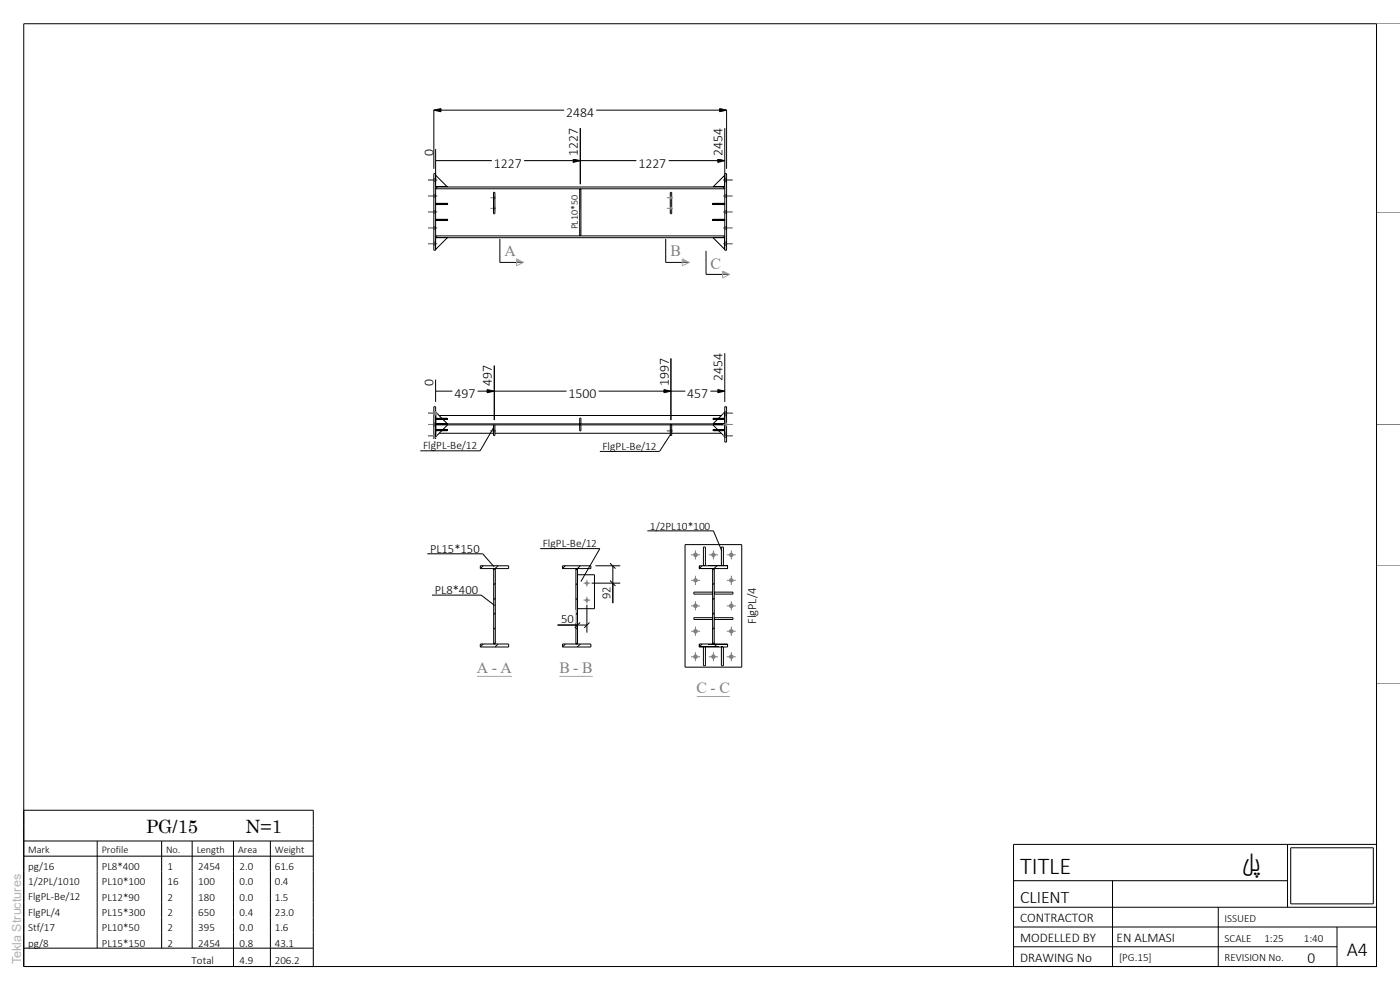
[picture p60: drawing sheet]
<svg xmlns="http://www.w3.org/2000/svg" width="297mm" height="210mm" viewBox="0 0 297 210" stroke-linecap="round" stroke-linejoin="round" font-family="sans-serif">
<defs><g id="words">
<g font-size="5.1">
<text x="216.4" y="185.4">TITLE</text>
<text x="263.4" y="184.7">لپ</text>
</g>
<text font-size="4.2" x="285.7" y="202.8">A4</text>
<g font-size="3.9">
<text x="31" y="176.7">PG/15</text>
<text x="52.1" y="176.7">N=1</text>
</g>
<text font-size="3.7" x="216.4" y="191.6">CLIENT</text>
<g font-size="3.3" fill="#7f7f7f">
<text x="107" y="54.4">A</text>
<text x="142.2" y="54.4">B</text>
<text x="150.7" y="57">C</text>
<text x="101.2" y="142.7">A - A</text>
<text x="118.7" y="142.7">B - B</text>
<text x="147.8" y="147">C - C</text>
</g>
<text font-size="3.3" x="277.4" y="204.3">0</text>
<g font-size="2.9">
<text x="120.1" y="24.9">2484</text>
<text x="91.9" y="33.1" transform="rotate(-90 91.9 33.1)">0</text>
<text x="104.8" y="35.6">1227</text>
<text x="122.6" y="33.1" transform="rotate(-90 122.6 33.1)">1227</text>
<text x="135.4" y="35.6">1227</text>
<text x="153.3" y="33.1" transform="rotate(-90 153.3 33.1)">2454</text>
<text x="91.9" y="82" transform="rotate(-90 91.9 82)">0</text>
<text x="104.4" y="82" transform="rotate(-90 104.4 82)">497</text>
<text x="141.9" y="82" transform="rotate(-90 141.9 82)">1997</text>
<text x="153.3" y="80.9" transform="rotate(-90 153.3 80.9)">2454</text>
<text x="96.4" y="84.5">497</text>
<text x="120.6" y="84.5">1500</text>
<text x="145.8" y="84.5">457</text>
</g>
<g font-size="2.8">
<text x="216.4" y="195.6">CONTRACTOR</text>
<text x="216.4" y="199.8">MODELLED BY</text>
<text x="236.9" y="199.8">EN ALMASI</text>
<text x="216.4" y="204">DRAWING No</text>
</g>
<g font-size="2.7">
<text x="91.2" y="117.3">PL15*150</text>
<text x="92.2" y="126">PL8*400</text>
<text x="129.5" y="127.1" transform="rotate(-90 129.5 127.1)">92</text>
<text x="119" y="132.1">50</text>
<text x="160.4" y="132.4" transform="rotate(-90 160.4 132.4)">FlgPL/4</text>
</g>
<text font-size="2.7" fill="#b2b2b2" x="4.5" y="204.5" transform="rotate(-90 4.5 204.5)">Tekla Structures</text>
<g font-size="2.4">
<text x="89.7" y="95.3">FlgPL-Be/12</text>
<text x="127.8" y="95.5">FlgPL-Be/12</text>
<text x="137.9" y="112.4">1/2PL10*100</text>
<text x="115.1" y="116.1">FlgPL-Be/12</text>
</g>
<g font-size="2.3">
<text x="6" y="184.5">pg/16</text>
<text x="21.6" y="184.6">PL8*400</text>
<text x="35.6" y="184.6">1</text>
<text x="42" y="184.6">2454</text>
<text x="50.8" y="184.6">2.0</text>
<text x="58.3" y="184.6">61.6</text>
<text x="6" y="187.8">1/2PL/1010</text>
<text x="6" y="191">FlgPL-Be/12</text>
<text x="21.6" y="187.8">PL10*100</text>
<text x="21.6" y="191">PL12*90</text>
<text x="35.6" y="187.8">16</text>
<text x="35.6" y="191">2</text>
<text x="42" y="187.8">100</text>
<text x="42" y="191">180</text>
<text x="50.8" y="187.8">0.0</text>
<text x="50.8" y="191">0.0</text>
<text x="58.3" y="187.8">0.4</text>
<text x="58.3" y="191">1.5</text>
<text x="6" y="194.3">FlgPL/4</text>
<text x="6" y="197.5">Stf/17</text>
<text x="21.6" y="194.3">PL15*300</text>
<text x="21.6" y="197.6">PL10*50</text>
<text x="35.6" y="194.3">2</text>
<text x="35.6" y="197.6">2</text>
<text x="42" y="194.3">650</text>
<text x="42" y="197.6">395</text>
<text x="50.8" y="194.3">0.4</text>
<text x="50.8" y="197.6">0.0</text>
<text x="58.3" y="194.3">23.0</text>
<text x="58.3" y="197.6">1.6</text>
<text x="259.8" y="195.5">ISSUED</text>
<text x="6" y="200.8">pg/8</text>
<text x="21.6" y="200.8">PL15*150</text>
<text x="35.6" y="200.8">2</text>
<text x="42" y="200.8">2454</text>
<text x="50.8" y="200.8">0.8</text>
<text x="58.3" y="200.8">43.1</text>
<text x="237.4" y="203.9">[PG.15]</text>
<text x="259.8" y="199.7">SCALE</text>
<text x="259.8" y="203.9">REVISION No.</text>
<text x="268.2" y="199.7">1:25</text>
<text x="276.6" y="199.7">1:40</text>
<text x="40.6" y="204.4">Total</text>
<text x="50.8" y="204.4">4.9</text>
<text x="58.3" y="204.4">206.2</text>
</g>
<g font-size="2.2">
<text x="6" y="181">Mark</text>
<text x="21.6" y="181">Profile</text>
<text x="35.2" y="181">No.</text>
<text x="41.7" y="181">Length</text>
<text x="50.5" y="181">Area</text>
<text x="58.3" y="181">Weight</text>
</g>
<text font-size="2.1" x="122.6" y="48.7" transform="rotate(-90 122.6 48.7)">PL10*50</text>
</g></defs>
<g fill="none" stroke="#000" stroke-width=".21">
<path d="M123 40.1h.2v9.9h-.2zM102.5 120l-.6 .6M102.5 136.6l-.6 .6M105.1 136.3l-.4 .3M105.1 133.2l-.4 .3M105.1 130l-.4 .3M105.1 126.9l-.4 .3M105.1 123.7l-.4 .3M105.7 120l-1 .9M105.7 136.6l-.7 .6M119.9 136.6l-.6 .6M119.9 120l-.6 .6"/>
<path d="M122.5 136.3l-.3 .3M122.5 133.2l-.3 .3M122.5 130l-.3 .3M122.5 126.9l-.3 .3M122.5 123.7l-.3 .3M123.1 136.6l-.6 .6M123.1 120l-.9 .9M148.9 120l-.6 .6M148.9 136.6l-.6 .6M151.5 136.3l-.3 .3M151.5 133.2l-.3 .3M151.5 130l-.3 .3"/>
<path d="M151.5 126.9l-.3 .3M151.5 123.7l-.3 .3M152.1 120l-.9 .9M152.1 136.6l-.6 .6"/>
</g>
<path d="M90.8 38.2h2M92 38.5h.4M92 37.9h.4M90.8 51.7h2M92 52h.4M92 51.4h.4" fill="none" stroke="#7f7f7f" stroke-width=".21"/>
<g fill="#7f7f7f">
<path d="M92 37.9h.4v.6h-.4z"/>
<path d="M92 51.4h.4v.6h-.4z"/>
</g>
<path d="M151.3 50.4l2.5 2.5M151.3 50.4h2.1M153.4 50.4h.4M153.8 50.4v2.5" fill="none" stroke="#000" stroke-width=".21"/>
<g fill="#000">
<path d="M123 40.1h.2zM123 50h.2z"/>
<path d="M122.9 40.1l.1 4.2zM122.9 48.6l.1 1.4z"/>
<path d="M123.2 40.1v4.2zM123.2 48.6v1.4z"/>
</g>
<path d="M104 42h1.2M104 44.2h1.2M104.7 42.2h.3M104.7 41.7h.3M104.7 44.4h.3M104.7 44h.3" fill="none" stroke="#7f7f7f" stroke-width=".21"/>
<g fill="#7f7f7f">
<path d="M104.7 41.7h.3v.5h-.3z"/>
<path d="M104.7 44h.3v.4h-.3z"/>
</g>
<path d="M92.4 37.2v2.5M92.4 39.6h2.5M92.4 40l.4-.3h60.6l.4 .3zM142.2 40.8h.3v4.5h-.3zM151.3 43.1h2.5v.3h-2.5z" fill="none" stroke="#000" stroke-width=".21"/>
<path d="M92.4 37.1l2.5 2.6z" fill="#000"/>
<path d="M153.4 38.2h2M153.8 38.5h.3M153.8 37.9h.3M153.4 51.7h2M153.8 52h.3M153.8 51.4h.3" fill="none" stroke="#7f7f7f" stroke-width=".21"/>
<g fill="#7f7f7f">
<path d="M153.8 37.9h.3v.6h-.3z"/>
<path d="M153.8 51.4h.3v.6h-.3z"/>
</g>
<path d="M92.4 37.2v2.5M92.4 39.7h.4M92.4 37.2l2.5 2.5M92.8 39.6h2.1M151.3 39.6h2.5M153.8 37.2v2.5M92.4 50.4v2.5M92.4 50h61.4l-.4 .4h-60.6zM92.4 50.4h2.5M92.5 43.1h2.5v.3h-2.5zM92.5 46.5h2.5v.3h-2.5zM104.7 40.8h.3v4.5h-.3z" fill="none" stroke="#000" stroke-width=".21"/>
<path d="M153.8 37.1l-2.5 2.6zM92.4 52.9l2.5-2.5zM92.4 46.5l.1 .3zM94.9 46.5l.1 .3z" fill="#000"/>
<g fill="none" stroke="#7f7f7f" stroke-width=".21">
<path d="M90.8 38.2h2M92 38.5h.4M92 37.9h.4M90.8 41.6h2M90.8 45h2M90.8 48.3h2M90.8 51.7h2M92 41.9h.4M92 41.3h.4M92 45.3h.4M92 44.7h.4M92 48.6h.4"/>
<path d="M92 48h.4M92 52h.4M92 51.4h.4"/>
</g>
<g fill="#7f7f7f">
<path d="M92 37.9h.4v.6h-.4z"/>
<path d="M92 41.3h.4v.6h-.4z"/>
<path d="M92 44.7h.4v.6h-.4z"/>
<path d="M92 48h.4v.6h-.4z"/>
<path d="M92 51.4h.4v.6h-.4z"/>
</g>
<path d="M92.4 50.4v2.5M92.4 50.4h.4M92.8 50.4h2.1M94.9 50.4l-2.5 2.5" fill="none" stroke="#000" stroke-width=".21"/>
<g fill="none" stroke="#7f7f7f" stroke-width=".21">
<path d="M153.4 38.2h2M153.8 38.5h.3M153.8 37.9h.3M153.4 41.6h2M153.4 45h2M153.4 48.3h2M153.4 51.7h2M153.8 41.9h.3M153.8 41.3h.3M153.8 45.3h.3M153.8 44.7h.3M153.8 48.6h.3"/>
<path d="M153.8 48h.3M153.8 52h.3M153.8 51.4h.3"/>
</g>
<g fill="#7f7f7f">
<path d="M153.8 37.9h.3v.6h-.3z"/>
<path d="M153.8 41.3h.3v.6h-.3z"/>
<path d="M153.8 44.7h.3v.6h-.3z"/>
<path d="M153.8 48h.3v.6h-.3z"/>
<path d="M153.8 51.4h.3v.6h-.3z"/>
</g>
<g fill="none" stroke="#000" stroke-width=".21">
<path d="M92 36.8h.4v16.3h-.4zM151.3 39.6h2.1M153.4 39.7h.4M153.8 36.8h.3v16.3h-.3zM153.8 37.2l-2.5 2.5M153.8 37.2v2.5M92.5 43.4h2.5M92.5 43.2h2.5M151.3 43.4h2.5M151.3 43.2h2.5M151.3 50.4h2.5M153.8 46.5h-2.5v.3h2.5"/>
<path d="M153.8 50.4v2.5"/>
</g>
<path d="M92.4 43.1l.1 .3zM94.9 43.1l.1 .3zM151.2 43.1l.1 .3zM151.2 46.5l.1 .3zM153.7 43.1l.1 .3zM153.7 46.5l.1 .3zM151.3 50.4l2.5 2.5z" fill="#000"/>
<path d="M141.5 42h1.2M141.5 44.2h1.2M142.2 42.2h.3M142.2 41.7h.3M142.2 44.4h.3M142.2 44h.3" fill="none" stroke="#7f7f7f" stroke-width=".21"/>
<g fill="#7f7f7f">
<path d="M142.2 41.7h.3v.5h-.3z"/>
<path d="M142.2 44h.3v.4h-.3z"/>
</g>
<path d="M119.3 136.6h6v.6h-6z" fill="none" stroke="#000" stroke-width=".21"/>
<circle cx="124.5" cy="123.7" r=".37" fill="#7f7f7f"/>
<path d="M123.8 123.7h1.4M124.5 123v1.4" fill="none" stroke="#7f7f7f" stroke-width=".21"/>
<circle cx="124.5" cy="127.3" r=".37" fill="#7f7f7f"/>
<path d="M141.5 91.4h1.2M142.2 91.6h.3M142.2 91.1h.3M123.8 127.3h1.4M124.5 126.6v1.4" fill="none" stroke="#7f7f7f" stroke-width=".21"/>
<path d="M123 90.1v1.3h.2v-1.3M119.3 120h6v.6h-6zM122.2 120.6v16h.3v-16M122.5 121.9h3.6v7.2h-3.6" fill="none" stroke="#000" stroke-width=".21"/>
<path d="M123 90.1h.2z" fill="#000"/>
<path d="M142.2 91.1h.3v.5h-.3z" fill="#7f7f7f"/>
<path d="M94 91.1l1-1h-2.5v1h2.4v.3h-2.5l.1 1.2 1.2-1.2M123 89.9v-1.2h.2v1.2M142.2 90.1v2.3h.3v-2.3M151.3 91.1h2.5M151.3 91.3h2.5M151.3 89.9h2.5M152.2 89l-.9 .9M152.4 88.7l1.4-1.3v1.3M153.8 89v.9" fill="none" stroke="#000" stroke-width=".21"/>
<path d="M92.4 91.1l.1 .3zM92.4 91.1v.3zM93.7 91.3l.3-.2zM123 89.9l.2 .1zM142.2 90.1h.3zM151.3 91.1v.3zM152.2 88.9l.3-.2zM153.7 88.7l.1 .3zM153.8 91.1v.3z" fill="#000"/>
<path d="M104 91.4h1.2M104.7 91.6h.3M104.7 91.1h.3" fill="none" stroke="#7f7f7f" stroke-width=".21"/>
<path d="M104.7 91.1h.3v.5h-.3z" fill="#7f7f7f"/>
<path d="M92.4 91.9h.1M92.4 88.1h.1M92.5 89.9h2.5M93.2 91.9h11.5M93.2 88.1h59.8M93.7 88.7l-1.2-1.3-.1 2.5M94 89l1 .9M105 91.9h37.2M142.5 91.9h10.5M152.2 91.1l-.9-1h2.5v2.5l-1.4-1.2M153.8 91.9h.1M153.8 88.1h.1" fill="none" stroke="#000" stroke-width=".21"/>
<path d="M92.4 88.7l.1 .3zM93.7 88.7l.3 .3zM92.5 87.4l2.4 2.6zM151.2 90.1l2.6 2.5zM152.2 91.1l.2 .3zM153.7 91.1l.1 .3z" fill="#000"/>
<path d="M90.8 90h2M92 90.3h.4M92 89.7h.4" fill="none" stroke="#7f7f7f" stroke-width=".21"/>
<path d="M92 89.7h.4v.6h-.4z" fill="#7f7f7f"/>
<path d="M92 93.8v-7.5h.4v7.5" fill="none" stroke="#000" stroke-width=".21"/>
<path d="M90.8 92.4h2M90.8 87.7h2M92 92.7h.4M92 92.1h.4M92 88h.4M92 87.3h.4" fill="none" stroke="#7f7f7f" stroke-width=".21"/>
<g fill="#7f7f7f">
<path d="M92 92.1h.4v.6h-.4z"/>
<path d="M92 87.3h.4v.7h-.4z"/>
</g>
<path d="M92.4 88.7h2.5v.3h-2.5" fill="none" stroke="#000" stroke-width=".21"/>
<path d="M92.4 88.7v.3z" fill="#000"/>
<path d="M153.4 92.4h2M153.4 87.7h2M153.8 92.1h.3M153.8 92.7h.3M153.8 87.3h.3M153.8 88h.3" fill="none" stroke="#7f7f7f" stroke-width=".21"/>
<g fill="#7f7f7f">
<path d="M153.8 92.1h.3v.6h-.3z"/>
<path d="M153.8 87.3h.3v.7h-.3z"/>
</g>
<path d="M92.4 89h2.5M92.4 88.7h2.5M92.4 91.3h2.5M92.4 91.1h2.5M92.4 89.9h61.4M104.7 90.1v2.3h.3v-2.3M151.3 89h2.5M151.3 89.9h2.5M153.8 88.7h-2.5v.3h2.5M153.8 90.1h-61.4v2.5M153.8 86.3h.3v7.5h-.3zM153.8 91.1h-2.5v.3h2.5" fill="none" stroke="#000" stroke-width=".21"/>
<path d="M92.4 88.7v.3zM92.4 91.1v.3zM94.9 88.7l.1 .3zM94.9 91.1l.1 .3zM92.4 92.6l2.6-2.5zM153.7 87.4l-2.4 2.6zM151.3 88.7v.3zM153.8 88.7v.3zM153.8 91.1v.3z" fill="#000"/>
<path d="M153.4 90h2M153.8 89.7h.3M153.8 90.3h.3" fill="none" stroke="#7f7f7f" stroke-width=".21"/>
<path d="M153.8 89.7h.3v.6h-.3z" fill="#7f7f7f"/>
<path d="M145.3 115.5h12.1v26h-12.1zM101.9 120h6v.6h-6zM101.9 136.6h6v.6h-6zM104.7 120.6v16M105.1 120.6v16M149.2 120v-4h.4v4M149.2 137.2v4h.4v-4M151.2 131h-4v.4h4M151.5 131h4v.4h-4M151.5 125.6h4v.4h-4M153 137.2v4h.5v-4M153 120v-4h.5v4" fill="none" stroke="#000" stroke-width=".21"/>
<path d="M149.2 137.2h.4zM149.2 120l.4 .1zM151.2 131v.4zM151.5 131v.4zM151.5 125.6v.4zM153 137.2h.5zM153 120l.5 .1z" fill="#000"/>
<circle cx="155.1" cy="117.7" r=".49" fill="#7f7f7f"/>
<path d="M154.2 117.7h1.9M155.2 116.8v1.9" fill="none" stroke="#7f7f7f" stroke-width=".21"/>
<circle cx="155.1" cy="123.1" r=".48" fill="#7f7f7f"/>
<path d="M154.2 123.1h1.9M155.2 122.1v2" fill="none" stroke="#7f7f7f" stroke-width=".21"/>
<circle cx="155.1" cy="128.5" r=".49" fill="#7f7f7f"/>
<path d="M154.2 128.5h1.9M155.2 127.5v2" fill="none" stroke="#7f7f7f" stroke-width=".21"/>
<circle cx="155.1" cy="133.9" r=".49" fill="#7f7f7f"/>
<path d="M154.2 133.9h1.9M155.2 132.9v2" fill="none" stroke="#7f7f7f" stroke-width=".21"/>
<circle cx="155.1" cy="139.3" r=".49" fill="#7f7f7f"/>
<path d="M154.2 139.3h1.9M155.2 138.3v1.9" fill="none" stroke="#7f7f7f" stroke-width=".21"/>
<circle cx="147.5" cy="117.7" r=".48" fill="#7f7f7f"/>
<path d="M146.6 117.7h1.9M147.5 116.8v1.9" fill="none" stroke="#7f7f7f" stroke-width=".21"/>
<circle cx="147.5" cy="123.1" r=".47" fill="#7f7f7f"/>
<path d="M146.6 123.1h1.9M147.5 122.1v2" fill="none" stroke="#7f7f7f" stroke-width=".21"/>
<circle cx="147.5" cy="128.5" r=".48" fill="#7f7f7f"/>
<path d="M146.6 128.5h1.9M147.5 127.5v2" fill="none" stroke="#7f7f7f" stroke-width=".21"/>
<circle cx="147.5" cy="133.9" r=".48" fill="#7f7f7f"/>
<path d="M146.6 133.9h1.9M147.5 132.9v2" fill="none" stroke="#7f7f7f" stroke-width=".21"/>
<circle cx="147.5" cy="139.3" r=".48" fill="#7f7f7f"/>
<path d="M146.6 139.3h1.9M147.5 138.3v1.9" fill="none" stroke="#7f7f7f" stroke-width=".21"/>
<g fill="#000">
<path d="M148.3 120l.1 .6zM148.3 136.6l.1 .6zM151.2 120.6h.3zM151.2 136.6h.3zM154.3 120v.6zM154.3 136.6v.6z"/>
<path d="M151.2 132.4v4.2zM151.2 123.9v4.2z"/>
<path d="M151.5 120.6v4.2zM151.5 129.1v4.2z"/>
</g>
<path d="M148.3 136.6h6v.6h-6zM148.3 120h6v.6h-6zM148.3 137.2h4.3M151.2 120.6v16M151.5 120.6v16" fill="none" stroke="#000" stroke-width=".21"/>
<circle cx="151.4" cy="117.7" r=".47" fill="#7f7f7f"/>
<path d="M150.4 117.7h1.9M151.3 116.8v1.9" fill="none" stroke="#7f7f7f" stroke-width=".21"/>
<circle cx="151.4" cy="139.3" r=".48" fill="#7f7f7f"/>
<path d="M292 5h5M292 45h5M292 90h5M150.4 139.3h1.9M151.3 138.3v1.9M292 120h5M292 145h5" fill="none" stroke="#7f7f7f" stroke-width=".21"/>
<path d="M106 50.7v5h5M141.2 50.7v5h5M149.8 53.2v5h5M104.8 90.6l-2.9 5M142.4 91.9l-2.5 3.9M102.4 117.5l2.4 2.7M127.3 116.4l-4.1 7M151.3 112.6l1.8 4.2M102.1 126.2l2.8 2.2M151.2 125.6h-4v.4h4" fill="none" stroke="#000" stroke-width=".21"/>
<path d="M151.2 125.6v.4z" fill="#000"/>
<g fill="#fff">
<path d="M120.6 41.4h1.7v7.3h-1.7z"/>
<path d="M150.8 54.5h2.2v2.5h-2.2z"/>
</g>
<path d="M153.3 57.5l1.5 .7-1.5 .8z" fill="none" stroke="#a8a1a8" stroke-width=".21"/>
<path d="M153.3 57.5l1.5 .7h-1.5z" fill="#a8a1a8"/>
<path d="M92.4 34.1h30.7M92.4 31.6v7M121.6 33.7l1.5 .4-1.5 .4zM123.1 27.2v11.9" fill="none" stroke="#000" stroke-width=".21"/>
<path d="M121.6 33.7l1.5 .4-1.5 .4z" fill="#000"/>
<path d="M104.4 34.1h6.8" fill="none" stroke="#fff" stroke-width="3.1" stroke-linecap="butt"/>
<g fill="#fff">
<path d="M119.5 26.7h3.1v6.9h-3.1z"/>
<path d="M88.9 31.2h3.1v2.4h-3.1z"/>
</g>
<path d="M107.1 51.9h2.4v2.5h-2.4z" fill="#fff"/>
<path d="M109.6 54.9l1.4 .8-1.4 .7z" fill="none" stroke="#a8a1a8" stroke-width=".21"/>
<path d="M109.6 54.9l1.4 .8h-1.4z" fill="#a8a1a8"/>
<path d="M142.2 51.9h2.3v2.5h-2.3z" fill="#fff"/>
<path d="M144.7 54.9l1.5 .8-1.5 .7z" fill="none" stroke="#a8a1a8" stroke-width=".21"/>
<path d="M144.7 54.9l1.5 .8h-1.5z" fill="#a8a1a8"/>
<path d="M123.1 34.1h30.7M123.1 27.2v11.9M152.3 33.7l1.5 .4-1.5 .4zM153.8 27.2v11.4" fill="none" stroke="#000" stroke-width=".21"/>
<path d="M152.3 33.7l1.5 .4-1.5 .4z" fill="#000"/>
<path d="M135 34.1h6.9" fill="none" stroke="#fff" stroke-width="3.1" stroke-linecap="butt"/>
<path d="M150.2 26.7h3.1v6.9h-3.1z" fill="#fff"/>
<path d="M92 23.4l1.6-.4v.7zM152.7 23l1.4 .4-1.4 .3z" fill="#000"/>
<path d="M92 23.4h62.1M92 23.4v12.4M92 23.4l1.6-.4v.7zM152.7 23l1.4 .4-1.4 .3zM154.1 23.4v12.4" fill="none" stroke="#000" stroke-width=".21"/>
<path d="M119.7 23.4h6.8" fill="none" stroke="#fff" stroke-width="3" stroke-linecap="butt"/>
<g fill="#fff">
<path d="M118.7 140.2h2.2v2.5h-2.2z"/>
<path d="M121.6 140.2h1.2v2.5h-1.2z"/>
<path d="M123.5 140.2h2.2v2.5h-2.2z"/>
</g>
<path d="M118.7 143.5h7" fill="none" stroke="#a8a1a8" stroke-width=".21"/>
<path d="M115.2 114h11.5v1.7h-11.5z" fill="#fff"/>
<path d="M114.6 116.4h12.7M129.4 119.5l1.2 1.1M125.5 123.7h6.1M126.3 120h5.3M129.4 123.1l1.2 1.2M130 120v3.7" fill="none" stroke="#000" stroke-width=".21"/>
<path d="M126.7 124h2.8v3.5h-2.8z" fill="#fff"/>
<path d="M118.3 132.6h6.2M122.5 128.3v5.9M123.1 132l-1.2 1.2M124.5 128.3v5.9M125.1 132l-1.1 1.2M130 123.7v4.2" fill="none" stroke="#000" stroke-width=".21"/>
<path d="M118.7 130.8h3.4" fill="none" stroke="#fff" stroke-width="2.8" stroke-linecap="butt"/>
<path d="M89.7 93.2h11.6v1.8h-11.6z" fill="#fff"/>
<path d="M89.2 95.6h12.7M92 93.8h.4" fill="none" stroke="#000" stroke-width=".21"/>
<path d="M127.8 93.4h11.5v1.8h-11.5z" fill="#fff"/>
<path d="M104.9 77.6v11.5M92.4 83h12.5M92.4 80.5v4.8M103.3 82.6l1.6 .4-1.6 .3zM127.3 95.8h12.6" fill="none" stroke="#000" stroke-width=".21"/>
<path d="M103.3 82.6l1.6 .4-1.6 .3z" fill="#000"/>
<path d="M96 83h5.3" fill="none" stroke="#fff" stroke-width="3" stroke-linecap="butt"/>
<g fill="#fff">
<path d="M101.3 77.1h3.1v5.3h-3.1z"/>
<path d="M88.9 80.1h3.1v2.3h-3.1z"/>
</g>
<path d="M140.8 82.6l1.5 .4-1.5 .3z" fill="#000"/>
<path d="M104.9 77.6v11.5M142.3 76v13.1M104.9 83h37.4M140.8 82.6l1.5 .4-1.5 .3z" fill="none" stroke="#000" stroke-width=".21"/>
<path d="M120.2 83h6.8" fill="none" stroke="#fff" stroke-width="3" stroke-linecap="butt"/>
<path d="M138.8 75.6h3.1v6.8h-3.1z" fill="#fff"/>
<path d="M152.3 82.6l1.5 .4-1.5 .3z" fill="#000"/>
<path d="M142.3 76v13.1M153.8 74.9v10.4M142.3 83h11.5M152.3 82.6l1.5 .4-1.5 .3z" fill="none" stroke="#000" stroke-width=".21"/>
<path d="M145.4 83h5.3" fill="none" stroke="#fff" stroke-width="3" stroke-linecap="butt"/>
<path d="M150.2 74.5h3.1v6.8h-3.1z" fill="#fff"/>
<path d="M91.2 114.9h10.6v2h-10.6z" fill="#fff"/>
<path d="M90.6 117.5h11.8" fill="none" stroke="#000" stroke-width=".21"/>
<g fill="#fff">
<path d="M101.2 140.2h2.4v2.5h-2.4z"/>
<path d="M104.4 140.2h1.1v2.5h-1.1z"/>
<path d="M106.2 140.2h2.4v2.5h-2.4z"/>
</g>
<path d="M101.2 143.5h7.4" fill="none" stroke="#a8a1a8" stroke-width=".21"/>
<path d="M92.3 123.7h9.2v1.9h-9.2z" fill="#fff"/>
<path d="M91.7 126.2h10.4" fill="none" stroke="#000" stroke-width=".21"/>
<g fill="#fff">
<path d="M147.8 144.5h2.2v2.5h-2.2z"/>
<path d="M150.8 144.5h1.1v2.5h-1.1z"/>
<path d="M152.7 144.5h2.2v2.5h-2.2z"/>
</g>
<path d="M147.8 147.7h7.1" fill="none" stroke="#a8a1a8" stroke-width=".21"/>
<g fill="#fff">
<path d="M158 124.6h2v7.8h-2z"/>
<path d="M137.9 110.2h3.3v1.8h-3.3z"/>
<path d="M141.2 110.2h9.5v1.8h-9.5z"/>
</g>
<g fill="none" stroke="#000" stroke-width=".21">
<path d="M5 5h287v200h-287zM137.3 112.6h14M5 178.4h61.5M5 171.9h61.5v33.1M20.6 178.4v22.7M34.3 178.4v22.7M40.8 178.4v22.7M49.5 178.4v26.6M57.4 178.4v26.6M273.1 179.1v13.3M273.8 179.8h17.5v11.9h-17.5zM292 179.1h-77v25.9"/>
<path d="M5 181.6h61.5M215 192.4h77M215 186.8h58.1M215 196.6h77M236 186.8v18.2M258.4 192.4v12.6M283.6 196.6v8.4M5 201.1h61.5M215 200.8h68.6"/>
</g>
<use href="#words"/>
</svg>
